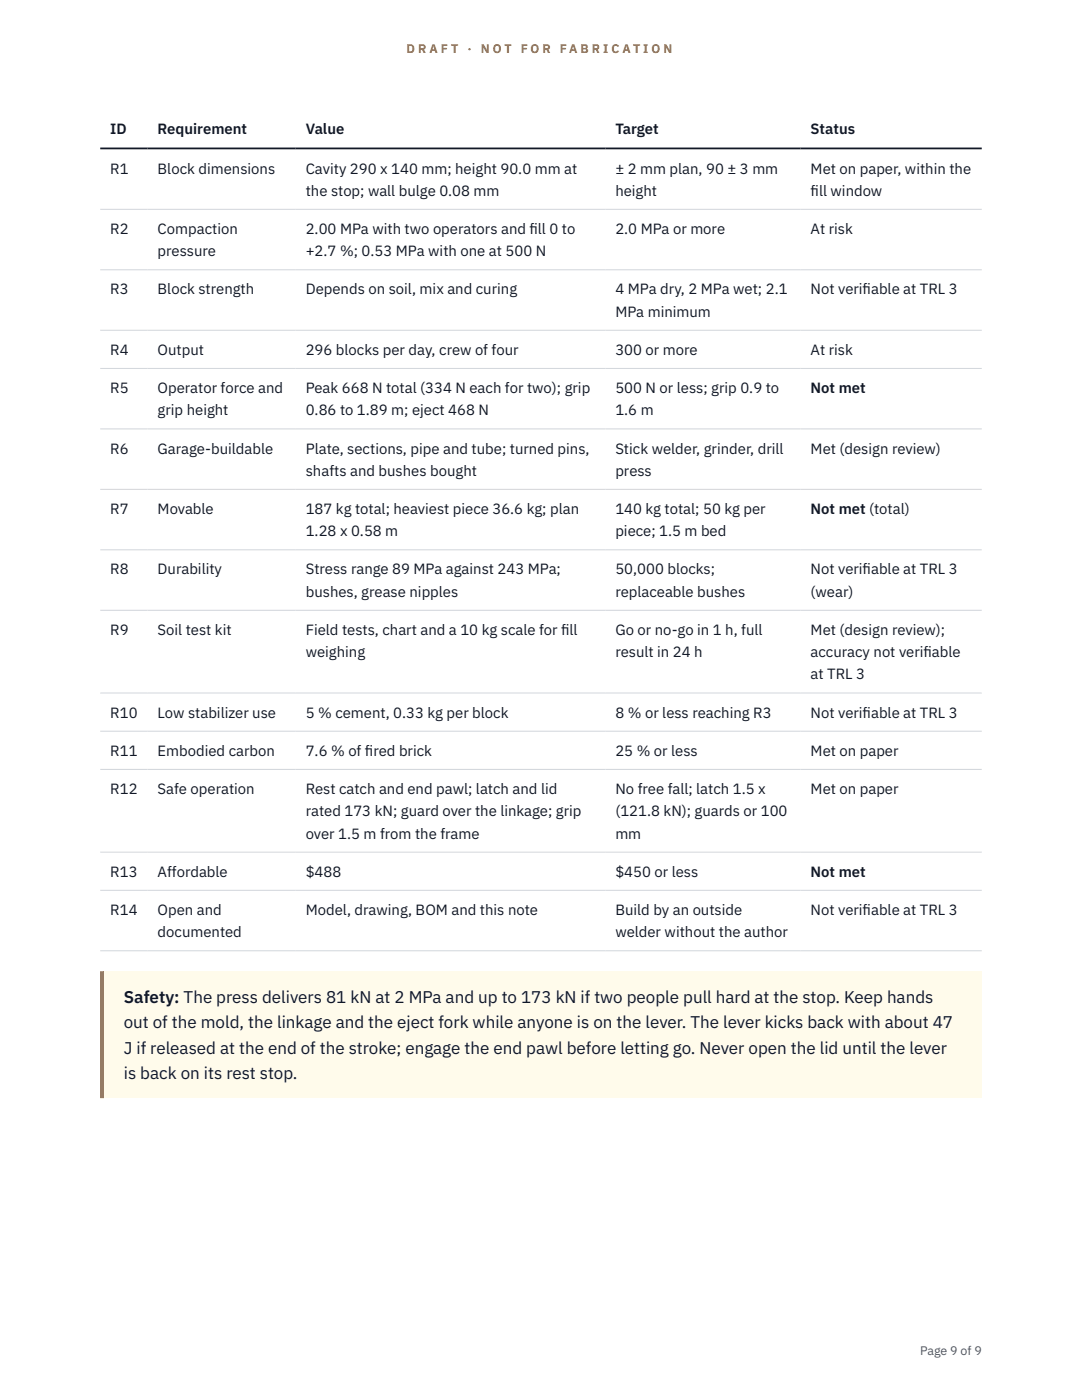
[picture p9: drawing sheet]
<svg xmlns="http://www.w3.org/2000/svg" width="216mm" height="279mm" viewBox="0 0 216 279" stroke-linecap="round" stroke-linejoin="round" font-family="sans-serif">
<defs><g id="words">
<g font-size="3.4" fill="#111827">
<text x="24.7" y="200.1">Safety: The press delivers 81 kN at 2 MPa and up to 173 kN if two people pull hard at the stop. Keep hands</text>
<text x="24.7" y="205.2">out of the mold, the linkage and the eject fork while anyone is on the lever. The lever kicks back with about 47</text>
<text x="24.7" y="210.3">J if released at the end of the stroke; engage the end pawl before letting go. Never open the lid until the lever</text>
<text x="24.7" y="215.4">is back on its rest stop.</text>
</g>
<g font-size="3" fill="#111827">
<text x="22" y="26.8">ID</text>
<text x="31.5" y="26.8">Requirement</text>
<text x="61" y="26.8">Value</text>
<text x="122.8" y="26.8">Target</text>
<text x="161.8" y="26.8">Status</text>
<text x="22" y="34.6">R1</text>
<text x="31.5" y="34.6">Block dimensions</text>
<text x="61" y="34.6">Cavity 290 x 140 mm; height 90.0 mm at</text>
<text x="122.8" y="34.6">± 2 mm plan, 90 ± 3 mm</text>
<text x="161.8" y="34.6">Met on paper, within the</text>
<text x="61" y="39.1">the stop; wall bulge 0.08 mm</text>
<text x="122.8" y="39.1">height</text>
<text x="161.8" y="39.1">f</text>
<text x="161.8" y="39.1">ill window</text>
<text x="22" y="46.7">R2</text>
<text x="31.5" y="46.7">Compaction</text>
<text x="61" y="46.7">2.00 MPa with two operators and f</text>
<text x="105.7" y="46.7">ill 0 to</text>
<text x="122.8" y="46.7">2.0 MPa or more</text>
<text x="161.8" y="46.7">At risk</text>
<text x="31.5" y="51.1">pressure</text>
<text x="61" y="51.1">+2.7 %; 0.53 MPa with one at 500 N</text>
<text x="22" y="58.8">R3</text>
<text x="31.5" y="58.8">Block strength</text>
<text x="61" y="58.8">Depends on soil, mix and curing</text>
<text x="122.8" y="58.8">4 MPa dry, 2 MPa wet; 2.1</text>
<text x="161.8" y="58.8">Not verif</text>
<text x="172.1" y="58.8">iable at TRL 3</text>
<text x="122.8" y="63.2">MPa minimum</text>
<text x="22" y="70.8">R4</text>
<text x="31.5" y="70.8">Output</text>
<text x="61" y="70.8">296 blocks per day, crew of four</text>
<text x="122.8" y="70.8">300 or more</text>
<text x="161.8" y="70.8">At risk</text>
<text x="22" y="78.5">R5</text>
<text x="31.5" y="78.5">Operator force and</text>
<text x="31.5" y="82.9">grip height</text>
<text x="61" y="78.5">Peak 668 N total (334 N each for two); grip</text>
<text x="61" y="82.9">0.86 to 1.89 m; eject 468 N</text>
<text x="122.8" y="78.5">500 N or less; grip 0.9 to</text>
<text x="122.8" y="82.9">1.6 m</text>
<text x="161.8" y="78.5">Not met</text>
<text x="22" y="90.5">R6</text>
<text x="31.5" y="90.5">Garage-buildable</text>
<text x="61" y="90.5">Plate, sections, pipe and tube; turned pins,</text>
<text x="61" y="95">shafts and bushes bought</text>
<text x="122.8" y="90.5">Stick welder, grinder, drill</text>
<text x="122.8" y="95">press</text>
<text x="161.8" y="90.5">Met (design review)</text>
<text x="22" y="102.6">R7</text>
<text x="31.5" y="102.6">Movable</text>
<text x="61" y="102.6">187 kg total; heaviest piece 36.6 kg; plan</text>
<text x="61" y="107">1.28 x 0.58 m</text>
<text x="122.8" y="102.6">140 kg total; 50 kg per</text>
<text x="122.8" y="107">piece; 1.5 m bed</text>
<text x="161.8" y="102.6">Not met (total)</text>
<text x="22" y="114.7">R8</text>
<text x="31.5" y="114.7">Durability</text>
<text x="61" y="114.7">Stress range 89 MPa against 243 MPa;</text>
<text x="61" y="119.1">bushes, grease nipples</text>
<text x="122.8" y="114.7">50,000 blocks;</text>
<text x="122.8" y="119.1">replaceable bushes</text>
<text x="161.8" y="114.7">Not verif</text>
<text x="161.8" y="119.1">(wear)</text>
<text x="172.1" y="114.7">iable at TRL 3</text>
<text x="22" y="126.7">R9</text>
<text x="31.5" y="126.7">Soil test kit</text>
<text x="61" y="126.7">Field tests, chart and a 10 kg scale for f</text>
<text x="61" y="131.2">weighing</text>
<text x="112" y="126.7">ill</text>
<text x="122.8" y="126.7">Go or no-go in 1 h, full</text>
<text x="122.8" y="131.2">result in 24 h</text>
<text x="161.8" y="126.7">Met (design review);</text>
<text x="161.8" y="131.2">accuracy not verif</text>
<text x="184.3" y="131.2">iable</text>
<text x="161.8" y="135.6">at TRL 3</text>
<text x="22" y="143.2">R10</text>
<text x="31.5" y="143.2">Low stabilizer use</text>
<text x="61" y="143.2">5 % cement, 0.33 kg per block</text>
<text x="122.8" y="143.2">8 % or less reaching R3</text>
<text x="161.8" y="143.2">Not verif</text>
<text x="172.1" y="143.2">iable at TRL 3</text>
<text x="22" y="150.9">R11</text>
<text x="31.5" y="150.9">Embodied carbon</text>
<text x="61" y="150.9">7.6 % of f</text>
<text x="72.8" y="150.9">ired brick</text>
<text x="122.8" y="150.9">25 % or less</text>
<text x="161.8" y="150.9">Met on paper</text>
<text x="22" y="158.5">R12</text>
<text x="31.5" y="158.5">Safe operation</text>
<text x="61" y="158.5">Rest catch and end pawl; latch and lid</text>
<text x="122.8" y="158.5">No free fall; latch 1.5 x</text>
<text x="161.8" y="158.5">Met on paper</text>
<text x="61" y="162.9">rated 173 kN; guard over the linkage; grip</text>
<text x="61" y="167.4">over 1.5 m from the frame</text>
<text x="122.8" y="162.9">(121.8 kN); guards or 100</text>
<text x="122.8" y="167.4">mm</text>
<text x="22" y="175">R13</text>
<text x="31.5" y="175">Affordable</text>
<text x="61" y="175">$488</text>
<text x="122.8" y="175">$450 or less</text>
<text x="161.8" y="175">Not met</text>
<text x="22" y="182.6">R14</text>
<text x="31.5" y="182.6">Open and</text>
<text x="61" y="182.6">Model, drawing, BOM and this note</text>
<text x="122.8" y="182.6">Build by an outside</text>
<text x="161.8" y="182.6">Not verif</text>
<text x="172.1" y="182.6">iable at TRL 3</text>
<text x="31.5" y="187">documented</text>
<text x="122.8" y="187">welder without the author</text>
</g>
<g font-size="2.5" fill="#b45309">
<text x="81.1" y="10.5">D R A F T</text>
<text x="93.3" y="10.5">·</text>
<text x="95.9" y="10.5">N O T</text>
<text x="103.9" y="10.5">F O R</text>
<text x="111.7" y="10.5">F A B R I C A T I O N</text>
</g>
<text font-size="2.5" fill="#4b5563" x="183.6" y="270.3">Page 9 of 9</text>
</g></defs>
<g fill="none" stroke="#d1d5db" stroke-width=".2">
<path d="M20 41.8h175.9M20 53.8h175.9M20 65.9h175.9M20 73.5h175.9M20 85.6h175.9M20 97.7h175.9M20 109.7h175.9M20 121.8h175.9M20 138.3h175.9M20 145.9h175.9M20 153.5h175.9M20 170.1h175.9"/>
<path d="M20 177.7h175.9M20 189.7h175.9"/>
</g>
<path d="M20 29.6h175.9" fill="none" stroke="#111827" stroke-width=".35"/>
<path d="M20 193.8h175.9v25.4h-175.9z" fill="#fffbeb"/>
<path d="M20.7 193.8l.1 25.4zM20 193.8h.8v25.4h-.8z" fill-rule="evenodd" fill="#d97706"/>
<use href="#words"/>
</svg>
